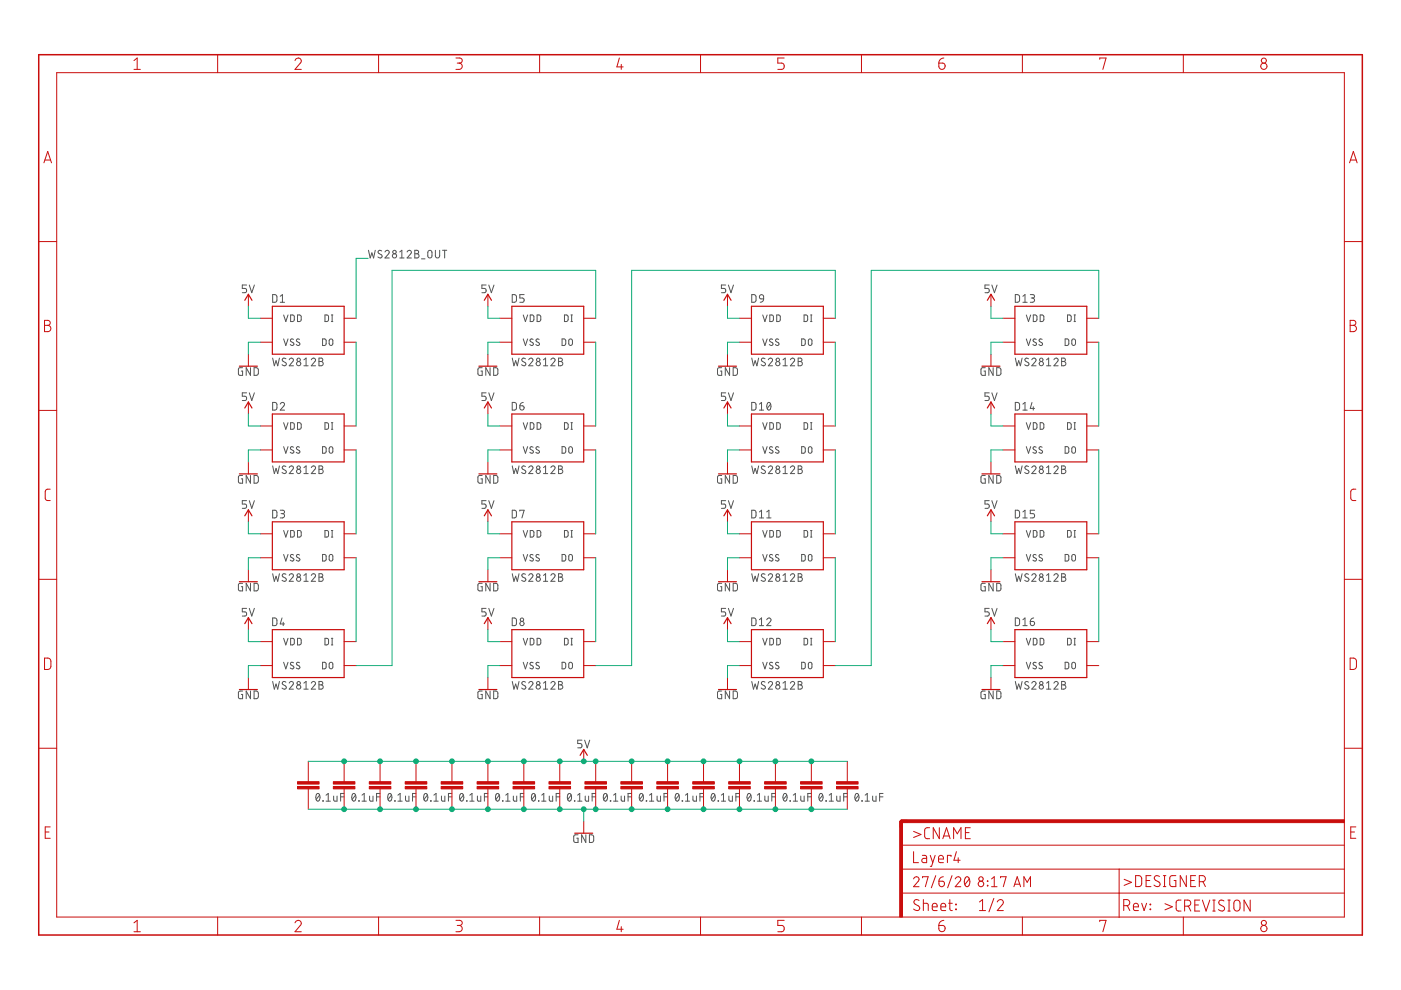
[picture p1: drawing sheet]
<svg xmlns="http://www.w3.org/2000/svg" width="297mm" height="210mm" viewBox="0 0 297 210" stroke-linecap="round" stroke-linejoin="round" font-family="sans-serif">
<g fill="none" stroke="#535353" stroke-width=".21">
<path d="M78.1 53.1l.4 1.6 .3-1.1 .4 1.1 .4-1.6M80.9 53.2a.41 .41 0 0 0-.6-.1 .41 .41 0 0 0-.1 .6l.6 .3a.38 .38 0 0 1 .2 .5 .38 .38 0 0 1-.5 .2l-.4-.2M81.6 53.4a.45 .45 0 0 1 .7-.3 .45 .45 0 0 1 .1 .7l-.8 .9h.9M84.8 54.7h.9M84.8 53.4l.4-.3v1.6M86.3 53.4a.45 .45 0 0 1 .7-.3 .45 .45 0 0 1 .1 .7l-.8 .9h.9M87.9 53.1h.5a.37 .37 0 0 1 .4 .3 .37 .37 0 0 1-.4 .4 .44 .44 0 0 1 .5 .5 .44 .44 0 0 1-.5 .4h-.5zM87.9 53.8h.5M89.4 54.9h.7M90.8 53.2l.3-.1 .4 .1 .1 1.1a.44 .44 0 0 1-.5 .4 .44 .44 0 0 1-.4-.4zM92.3 53.1v1.2a.46 .46 0 0 0 .5 .4 .46 .46 0 0 0 .4-.4v-1.2M93.8 53.1h.9"/>
<path d="M94.3 53.1v1.6M51.4 78h-.6l-.2 .2-.1 1 .3 .4h.6v-.9h-.2M52.3 60.4h-.9v.8h.5a.47 .47 0 0 1 .4 .4 .47 .47 0 0 1-.4 .5h-.5M52.9 60.4l.5 1.7 .5-1.7M53.1 78v1.6l-.9-1.6v1.6M53.9 78h.6l.2 .2 .1 .9-.3 .4-.6 .1zM57.8 62.5h.6l.3 .2v.9l-.3 .5h-.6zM57.8 75.9l.4 1.7 .3-1.1 .4 1.1 .3-1.7M59.4 64.1h.9M59.4 62.8l.5-.3v1.6M60.1 66.8l.5 1.4 .5-1.4M60.1 71.9l.5 1.4 .5-1.4"/>
<path d="M60.6 76.1l-.5-.2-.3 .4 .1 .2 .6 .4a.38 .38 0 0 1 .2 .5 .38 .38 0 0 1-.6 .1l-.3-.2M61.3 76.3a.44 .44 0 0 1 .6-.3 .44 .44 0 0 1 .2 .6l-.8 1h.9M61.6 66.8h.6l.2 .2v.9l-.2 .2-.6 .1zM62.2 72a.35 .35 0 0 0-.5-.1 .35 .35 0 0 0 0 .5l.4 .3a.38 .38 0 0 1 0 .6 .38 .38 0 0 1-.6-.3M63.1 66.8h.5l.2 .2v.9l-.2 .2-.5 .1zM63.5 72l-.5-.1-.2 .3 .6 .5a.39 .39 0 0 1 0 .6 .39 .39 0 0 1-.6-.3M64.4 77.6h.9M64.4 76.3l.5-.4v1.7M66 76.3a.44 .44 0 0 1 .6-.3 .44 .44 0 0 1 .2 .6l-.8 1h.9M67.6 75.9h.5a.36 .36 0 0 1 .4 .4 .36 .36 0 0 1-.4 .3 .46 .46 0 0 1 .4 .5 .46 .46 0 0 1-.4 .5h-.5zM67.6 76.6h.5M68.4 71.9h.5l.2 .2v.9l-.2 .2-.5 .1z"/>
<path d="M68.9 66.8h.5l.2 .2v.9l-.2 .2-.5 .1zM69.9 72h.6l.1 .9a.39 .39 0 0 1-.4 .4 .39 .39 0 0 1-.4-.4zM70.3 66.8h.3M70.3 68.2h.3M70.4 66.8v1.4M102.2 78h-.6l-.3 .2v1l.3 .4h.6v-.9h-.2M103.1 60.4h-.9v.8h.5a.47 .47 0 0 1 .4 .4 .47 .47 0 0 1-.4 .5h-.5M103.6 60.4l.6 1.7 .5-1.7M103.9 78v1.6l-.9-1.6v1.6M104.7 78h.6l.2 .2v1.1l-.2 .2-.6 .1zM108.6 62.5h.6l.3 .2v1.1l-.3 .3h-.6zM108.6 75.9l.4 1.7 .3-1.1 .4 1.1 .3-1.7"/>
<path d="M110.9 66.8l.5 1.4 .5-1.4M110.9 71.9l.5 1.4 .5-1.4M111.1 62.5h-.9v.7h.6a.47 .47 0 0 1 .3 .4 .47 .47 0 0 1-.3 .5h-.6M111.4 76.1l-.2-.1a.38 .38 0 0 0-.5 .1 .38 .38 0 0 0 .1 .5l.5 .3a.44 .44 0 0 1-.1 .7 .44 .44 0 0 1-.6-.3M112.1 76.3a.44 .44 0 0 1 .6-.3 .44 .44 0 0 1 .2 .6l-.8 1h.9M112.4 66.8h.5l.3 .2v.8l-.3 .3-.5 .1zM113 72l-.4-.1-.2 .3v.2l.5 .3a.35 .35 0 0 1 .1 .5 .35 .35 0 0 1-.5 0l-.2-.2M113.9 66.8h.5l.2 .2 .1 .8-.3 .3-.5 .1zM114.3 72a.35 .35 0 0 0-.5-.1 .35 .35 0 0 0 0 .5l.4 .3a.35 .35 0 0 1 .1 .5 .35 .35 0 0 1-.6 0l-.1-.2M115.2 77.6h.9M115.2 76.3l.5-.4v1.7M116.8 76.3a.44 .44 0 0 1 .6-.3 .44 .44 0 0 1 .2 .6l-.8 1h.9"/>
<path d="M118.4 75.9h.5a.36 .36 0 0 1 .3 .4 .36 .36 0 0 1-.3 .3 .46 .46 0 0 1 .4 .5 .46 .46 0 0 1-.4 .5h-.5zM118.4 76.6h.5M119.2 71.9h.5l.2 .2 .1 .8-.3 .3-.5 .1zM119.7 66.8h.5l.2 .2 .1 .8-.3 .3-.5 .1zM120.7 72h.5l.2 .9a.39 .39 0 0 1-.4 .4 .39 .39 0 0 1-.4-.4zM121.1 66.8h.3M121.1 68.2h.3M121.2 66.8v1.4M153 78h-.7l-.2 .2v1l.2 .4h.7v-.9h-.2M153.9 60.4h-.9v.8h.5a.47 .47 0 0 1 .4 .4 .47 .47 0 0 1-.4 .5h-.5M154.4 60.4l.6 1.7 .5-1.7M154.7 78v1.6l-.9-1.6v1.6"/>
<path d="M155.4 78h.7l.2 .2 .1 .9-.3 .4-.7 .1zM159.4 62.5h.6l.3 .2v.9l-.3 .5h-.6zM159.4 75.9l.3 1.7 .4-1.1 .4 1.1 .3-1.7M161.1 62.6l.4-.1 .3 .1 .1 .8-.8-.1-.1-.4zM161.7 66.8l.5 1.4 .4-1.4M161.7 71.9l.5 1.4 .4-1.4M161.9 63.4l-.3 .6-.4 .1M162.2 76.1l-.2-.1a.38 .38 0 0 0-.5 .1 .38 .38 0 0 0 .1 .5l.5 .3a.4 .4 0 0 1 .1 .6 .4 .4 0 0 1-.7-.1l-.1-.1M162.9 76.3a.44 .44 0 0 1 .6-.3 .44 .44 0 0 1 .2 .6l-.8 1h.9M163.2 66.8h.5l.3 .2v.9l-.3 .2-.5 .1zM163.8 72a.35 .35 0 0 0-.5-.1 .35 .35 0 0 0 0 .5l.4 .3a.39 .39 0 0 1 0 .6 .39 .39 0 0 1-.6-.3M164.7 66.8h.5l.2 .2v.9l-.2 .2-.5 .1z"/>
<path d="M165.1 72l-.5-.1-.2 .3 .6 .5a.35 .35 0 0 1 .1 .5 .35 .35 0 0 1-.6 0l-.1-.2M166 77.6h.9M166 76.3l.5-.4v1.7M167.6 76.3a.44 .44 0 0 1 .6-.3 .44 .44 0 0 1 .1 .6l-.7 1h.9M169.2 75.9h.5a.36 .36 0 0 1 .3 .4 .36 .36 0 0 1-.3 .3 .46 .46 0 0 1 .4 .5 .46 .46 0 0 1-.4 .5h-.5zM169.2 76.6h.5M170 71.9h.5l.2 .2v.9l-.2 .2-.5 .1zM170.5 66.8h.5l.2 .2v.9l-.2 .2-.5 .1zM171.5 72h.5l.1 .9a.38 .38 0 0 1-.3 .4 .38 .38 0 0 1-.4-.4zM171.9 66.8h.2M171.9 68.2h.2M172 66.8v1.4"/>
<path d="M208.9 78h-.7l-.2 .2v1l.2 .4h.7v-.9h-.3M209.7 60.4h-.9v.8h.6a.47 .47 0 0 1 .3 .4 .47 .47 0 0 1-.3 .5h-.6M210.3 60.4l.5 1.7 .6-1.7M210.6 78v1.6l-.9-1.6v1.6M211.3 78h.6l.3 .2v1.1l-.3 .2-.6 .1zM215.3 62.5h.6l.2 .2 .1 .9-.3 .5h-.6zM215.3 75.9l.3 1.7 .4-1.1 .3 1.1 .4-1.7M216.9 64.1h.9M216.9 62.8l.4-.3v1.6M217.6 66.8l.5 1.4 .4-1.4M217.6 71.9l.5 1.4 .4-1.4M218.1 76.1l-.6-.2-.2 .4 .1 .2 .6 .4a.41 .41 0 0 1 0 .6 .41 .41 0 0 1-.6-.1l-.1-.1"/>
<path d="M218.4 62.5h.6a.36 .36 0 0 1 .4 .3 .36 .36 0 0 1-.4 .4h-.4M218.8 76.3a.45 .45 0 0 1 .6-.3 .45 .45 0 0 1 .1 .6l-.7 1h.9M218.9 63.2a.46 .46 0 0 1 .5 .4 .46 .46 0 0 1-.5 .5h-.5M219.1 66.8h.5l.2 .2 .1 .8-.3 .3-.5 .1zM219.7 72l-.5-.1-.2 .3 .1 .2 .5 .3a.35 .35 0 0 1 0 .5 .35 .35 0 0 1-.5 0l-.1-.2M220.5 66.8h.6l.2 .2v.8l-.2 .3-.6 .1zM221 72a.35 .35 0 0 0-.6-.1 .35 .35 0 0 0 .1 .5l.4 .3a.38 .38 0 0 1-.1 .6 .38 .38 0 0 1-.5-.3M221.9 77.6h.9M221.9 76.3l.4-.4v1.7M223.5 76.3a.44 .44 0 0 1 .6-.3 .44 .44 0 0 1 .1 .6l-.7 1h.8M225.1 75.9h.4a.36 .36 0 0 1 .4 .4 .36 .36 0 0 1-.4 .3 .46 .46 0 0 1 .5 .5 .46 .46 0 0 1-.5 .5h-.4zM225.1 76.6h.4"/>
<path d="M225.8 71.9h.6l.2 .2v.9l-.2 .2-.6 .1zM226.3 66.8h.6l.2 .2v.8l-.2 .3-.6 .1zM227.4 72h.5l.1 .9a.39 .39 0 0 1-.4 .4 .39 .39 0 0 1-.4-.4zM227.7 66.8h.3M227.7 68.2h.3M227.9 66.8v1.4M52.3 83.3h-.9v.7h.5a.46 .46 0 0 1 .4 .5 .46 .46 0 0 1-.4 .4h-.5M52.9 83.3l.5 1.6 .5-1.6M57.8 85.3l.6 .1 .3 .2v.9l-.3 .4-.6 .1zM57.8 98.8l.4 1.6 .3-1.1 .4 1.1 .3-1.6M59.4 85.7a.45 .45 0 0 1 .6-.4 .45 .45 0 0 1 .2 .7l-.8 1h.9M60.1 89.6l.5 1.4 .5-1.4"/>
<path d="M60.1 94.7l.5 1.4 .5-1.4M60.6 98.9l-.5-.1-.3 .3 .1 .3 .8 .5a.47 .47 0 0 1-.4 .5 .47 .47 0 0 1-.5-.2M61.3 99.1a.44 .44 0 0 1 .6-.3 .44 .44 0 0 1 .2 .7l-.8 .9h.9M61.6 89.6l.6 .1 .2 .2v.9l-.2 .2h-.6zM62.2 94.8a.35 .35 0 0 0-.5 0 .35 .35 0 0 0 0 .5l.4 .2a.38 .38 0 0 1 0 .6 .38 .38 0 0 1-.6-.2M63.1 89.6l.5 .1 .2 .2v.9l-.2 .2h-.5zM63.5 94.8l-.5-.1-.2 .3 .6 .5a.35 .35 0 0 1 .1 .6 .35 .35 0 0 1-.6-.1l-.1-.1M64.4 99.1l.5-.3v1.6M66 99.1a.44 .44 0 0 1 .6-.3 .44 .44 0 0 1 .2 .7l-.8 .9h.9M67.6 98.8h.5a.36 .36 0 0 1 .4 .3 .36 .36 0 0 1-.4 .4 .46 .46 0 0 1 .4 .5 .46 .46 0 0 1-.4 .4h-.5zM67.6 99.5h.5M68.4 94.7h.5l.2 .3v.9l-.2 .2h-.5z"/>
<path d="M68.9 89.6l.5 .1 .2 .2v.9l-.2 .2h-.5zM69.9 94.8l.3-.1 .3 .1 .1 .9a.39 .39 0 0 1-.4 .4 .39 .39 0 0 1-.4-.4zM70.3 89.6h.3M70.3 91h.3M70.4 89.6v1.4M103.1 83.3h-.9v.7h.5a.46 .46 0 0 1 .4 .5 .46 .46 0 0 1-.4 .4h-.5M103.6 83.3l.6 1.6 .5-1.6M108.6 85.3l.6 .1 .3 .2v1.1l-.3 .2-.6 .1zM108.6 98.8l.4 1.6 .3-1.1 .4 1.1 .3-1.6M110.2 86h.6a.45 .45 0 0 1 .3 .6 .45 .45 0 0 1-.5 .3 .45 .45 0 0 1-.4-.4zM110.9 85.3l-.5 .3-.2 .4M110.9 89.6l.5 1.4 .5-1.4"/>
<path d="M110.9 94.7l.5 1.4 .5-1.4M111.4 98.9l-.2-.1a.38 .38 0 0 0-.5 .1 .38 .38 0 0 0 .1 .6l.5 .2a.41 .41 0 0 1 .1 .7 .41 .41 0 0 1-.7-.1l-.1-.1M112.1 99.1a.44 .44 0 0 1 .6-.3 .44 .44 0 0 1 .2 .7l-.8 .9h.9M112.4 89.6l.5 .1 .3 .2v.7l-.3 .4h-.5zM113 94.8l-.4-.1-.2 .3 .1 .3 .4 .2a.35 .35 0 0 1 .1 .6 .35 .35 0 0 1-.5-.1l-.2-.1M113.9 89.6l.5 .1 .2 .2 .1 .7-.3 .4h-.5zM114.3 94.8a.35 .35 0 0 0-.5 0 .35 .35 0 0 0 0 .5l.4 .2a.32 .32 0 0 1 .1 .5 .32 .32 0 0 1-.4 .1l-.3-.2M115.2 99.1l.5-.3v1.6M116.8 99.1a.44 .44 0 0 1 .6-.3 .44 .44 0 0 1 .2 .7l-.8 .9h.9M118.4 98.8h.5a.36 .36 0 0 1 .3 .3 .36 .36 0 0 1-.3 .4 .46 .46 0 0 1 .4 .5 .46 .46 0 0 1-.4 .4h-.5zM118.4 99.5h.5M119.2 94.7h.5l.2 .3 .1 .7-.3 .4h-.5z"/>
<path d="M119.7 89.6l.5 .1 .2 .2 .1 .7-.3 .4h-.5zM120.7 94.8l.3-.1 .2 .1 .2 .9a.39 .39 0 0 1-.4 .4 .39 .39 0 0 1-.4-.4zM121.1 89.6h.3M121.1 91h.3M121.2 89.6v1.4M153.9 83.3h-.9v.7h.5a.46 .46 0 0 1 .4 .5 .46 .46 0 0 1-.4 .4h-.5M154.4 83.3l.6 1.6 .5-1.6M159.4 85.3l.6 .1 .3 .2v.9l-.3 .4-.6 .1zM159.4 98.8l.3 1.6 .4-1.1 .4 1.1 .3-1.6M161 87h.9M161 85.7l.5-.4v1.7M161.7 89.6l.5 1.4 .4-1.4"/>
<path d="M161.7 94.7l.5 1.4 .4-1.4M162.2 98.9l-.2-.1a.38 .38 0 0 0-.5 .1 .38 .38 0 0 0 .1 .6l.5 .2a.4 .4 0 0 1 .1 .7 .4 .4 0 0 1-.7-.1l-.1-.1M162.8 85.4l.2-.1a.97 .97 0 0 1 0 1.7 1.02 1.02 0 0 1-.2-1.6zM162.9 99.1a.44 .44 0 0 1 .6-.3 .44 .44 0 0 1 .2 .7l-.8 .9h.9M163.2 89.6l.5 .1 .3 .2v.9l-.3 .2h-.5zM163.4 85.7l-.7 .9M163.8 94.8a.35 .35 0 0 0-.5 0 .35 .35 0 0 0 0 .5l.4 .2a.35 .35 0 0 1 .1 .6 .35 .35 0 0 1-.5-.1l-.2-.1M164.7 89.6l.5 .1 .2 .2v.9l-.2 .2h-.5zM165.1 94.8l-.5-.1-.2 .3 .6 .5a.35 .35 0 0 1 .1 .6 .35 .35 0 0 1-.6-.1l-.1-.1M166 99.1l.5-.3v1.6M167.6 99.1a.44 .44 0 0 1 .6-.3 .44 .44 0 0 1 .1 .7l-.7 .9h.9M169.2 98.8h.5a.36 .36 0 0 1 .3 .3 .36 .36 0 0 1-.3 .4 .46 .46 0 0 1 .4 .5 .46 .46 0 0 1-.4 .4h-.5z"/>
<path d="M169.2 99.5h.5M170 94.7h.5l.2 .3v.9l-.2 .2h-.5zM170.5 89.6l.5 .1 .2 .2v.9l-.2 .2h-.5zM171.5 94.8l.3-.1 .2 .1 .1 .9a.38 .38 0 0 1-.3 .4 .38 .38 0 0 1-.4-.4zM171.9 89.6h.2M171.9 91h.2M172 89.6v1.4M209.7 83.3h-.9v.7h.6a.46 .46 0 0 1 .4 .5 .46 .46 0 0 1-.4 .4h-.6M210.3 83.3l.5 1.6 .6-1.6M215.3 85.3l.6 .1 .2 .2 .1 .9-.3 .4-.6 .1zM215.3 98.8l.3 1.6 .4-1.1 .3 1.1 .4-1.6M216.9 87h.9"/>
<path d="M216.9 85.7l.4-.4v1.7M217.6 89.6l.5 1.4 .4-1.4M217.6 94.7l.5 1.4 .4-1.4M218.1 98.9l-.6-.1-.2 .3 .1 .3 .6 .3a.41 .41 0 0 1 0 .7 .41 .41 0 0 1-.6-.1l-.1-.1M218.8 99.1a.45 .45 0 0 1 .6-.3 .45 .45 0 0 1 .1 .7l-.7 .9h.9M218.8 85.3l-.4 1.3h1M219.1 89.6l.5 .1 .2 .2 .1 .7-.3 .4h-.5zM219.1 86.2v.8M219.7 94.8l-.5-.1-.2 .3 .2 .3 .4 .2a.35 .35 0 0 1 0 .6 .35 .35 0 0 1-.5-.1l-.1-.1M220.5 89.6l.6 .1 .2 .2v.7l-.2 .4h-.6zM221 94.8a.35 .35 0 0 0-.6 0 .35 .35 0 0 0 .1 .5l.4 .2a.32 .32 0 0 1 .1 .5 .32 .32 0 0 1-.4 .1l-.3-.2M221.9 99.1l.4-.3v1.6"/>
<path d="M223.5 99.1a.44 .44 0 0 1 .6-.3 .44 .44 0 0 1 .1 .7l-.7 .9h.8M225.1 98.8h.4a.36 .36 0 0 1 .4 .3 .36 .36 0 0 1-.4 .4 .46 .46 0 0 1 .5 .5 .46 .46 0 0 1-.5 .4h-.4zM225.1 99.5h.4M225.8 94.7h.6l.2 .3v.9l-.2 .2h-.6zM226.3 89.6l.6 .1 .2 .2v.7l-.2 .4h-.6zM227.4 94.8l.2-.1 .3 .1 .1 .9a.39 .39 0 0 1-.4 .4 .39 .39 0 0 1-.4-.4zM227.7 89.6h.3M227.7 91h.3M227.9 89.6v1.4M51.4 100.8h-.6l-.2 .2-.1 1.1 .3 .3h.6v-.9h-.2M52.3 106.2h-.9v.7h.5a.46 .46 0 0 1 .4 .4 .46 .46 0 0 1-.4 .5h-.5M52.9 106.2l.5 1.6 .5-1.6"/>
<path d="M53.1 100.8v1.6l-.9-1.6v1.6M53.9 100.8h.6l.2 .3 .1 .9-.3 .4h-.6zM57.8 108.2h.6l.3 .3v.8l-.3 .5h-.6zM59.4 108.2h.6a.36 .36 0 0 1 .3 .3 .36 .36 0 0 1-.3 .4h-.4M59.9 108.9a.46 .46 0 0 1 .4 .5 .46 .46 0 0 1-.4 .4h-.5M60.1 112.5l.5 1.4 .5-1.4M60.1 117.6l.5 1.4 .5-1.4M61.6 112.5h.6l.2 .2v.9l-.2 .3h-.6zM62.2 117.7a.35 .35 0 0 0-.5-.1 .35 .35 0 0 0 0 .6l.4 .2a.38 .38 0 0 1 0 .6 .38 .38 0 0 1-.6-.2M63.1 112.5h.5l.2 .2v.9l-.2 .3h-.5zM63.5 117.7l-.5-.1-.2 .3 .6 .5a.35 .35 0 0 1 .1 .5 .35 .35 0 0 1-.6 0l-.1-.1M64.4 100.4h.9"/>
<path d="M68.4 117.6h.5l.2 .2v.9l-.2 .2-.5 .1zM68.9 112.5h.5l.2 .2v.9l-.2 .3h-.5zM69.9 117.7h.6l.1 .9a.39 .39 0 0 1-.4 .4 .39 .39 0 0 1-.4-.4zM70.3 112.5h.3M70.3 113.9h.3M70.4 112.5v1.4M102.2 100.8h-.6l-.3 .2 .1 1.3 .8 .1v-.9h-.2M103.1 106.2h-.9v.7h.5a.46 .46 0 0 1 .4 .4 .46 .46 0 0 1-.4 .5h-.5M103.6 106.2l.6 1.6 .5-1.6M103.9 100.8v1.6l-.9-1.6v1.6M104.7 100.8h.6l.2 .3v1.1l-.2 .2h-.6zM108.6 108.2h.6l.3 .3v1l-.3 .3h-.6z"/>
<path d="M110.2 108.4v-.2h.9l-.4 1.6M110.9 112.5l.5 1.4 .5-1.4M110.9 117.6l.5 1.4 .5-1.4M112.4 112.5h.5l.3 .2v.8l-.3 .4h-.5zM113 117.7l-.1-.1a.33 .33 0 0 0-.5 .1 .33 .33 0 0 0 .1 .5l.4 .2a.35 .35 0 0 1 .1 .5 .35 .35 0 0 1-.5 0l-.2-.1M113.9 112.5h.5l.2 .2 .1 .8-.3 .4h-.5zM114.3 117.7a.35 .35 0 0 0-.5-.1 .35 .35 0 0 0 0 .6l.4 .2a.32 .32 0 0 1 .1 .4 .32 .32 0 0 1-.4 .1l-.3-.1M115.2 100.4h.9M119.2 117.6h.5l.2 .2 .1 .8-.3 .3-.5 .1zM119.7 112.5h.5l.2 .2 .1 .8-.3 .4h-.5zM120.7 117.7h.5l.2 .9a.39 .39 0 0 1-.4 .4 .39 .39 0 0 1-.4-.4zM121.1 112.5h.3"/>
<path d="M121.1 113.9h.3M121.2 112.5v1.4M153 100.8h-.7l-.2 .2v1.1l.2 .3h.7v-.9h-.2M153.9 106.2h-.9v.7h.5a.46 .46 0 0 1 .4 .4 .46 .46 0 0 1-.4 .5h-.5M154.4 106.2l.6 1.6 .5-1.6M154.7 100.8v1.6l-.9-1.6v1.6M155.4 100.8h.7l.2 .3 .1 .9-.3 .4h-.7zM159.4 108.2h.6l.3 .3v.8l-.3 .5h-.6zM161 109.8h.9M161 108.5l.5-.3v1.6M161.7 112.5l.5 1.4 .4-1.4M161.7 117.6l.5 1.4 .4-1.4"/>
<path d="M162.6 109.8h.9M162.6 108.5l.4-.3v1.6M163.2 112.5h.5l.3 .2v.9l-.3 .3h-.5zM163.8 117.7l-.2-.1a.33 .33 0 0 0-.4 .1 .33 .33 0 0 0 .1 .5l.4 .2a.35 .35 0 0 1 .1 .5 .35 .35 0 0 1-.5 0l-.2-.1M164.7 112.5h.5l.2 .2v.9l-.2 .3h-.5zM165.1 117.7l-.2-.1a.33 .33 0 0 0-.4 .1 .33 .33 0 0 0 .1 .5l.4 .2a.35 .35 0 0 1 .1 .5 .35 .35 0 0 1-.6 0l-.1-.1M166 100.4h.9M170 117.6h.5l.2 .2v.9l-.2 .2-.5 .1zM170.5 112.5h.5l.2 .2v.9l-.2 .3h-.5zM171.5 117.7h.5l.1 .9a.38 .38 0 0 1-.3 .4 .38 .38 0 0 1-.4-.4zM171.9 112.5h.2M171.9 113.9h.2"/>
<path d="M172 112.5v1.4M208.9 100.8h-.7l-.2 .2 .1 1.3 .8 .1v-.9h-.3M209.7 106.2h-.9v.7h.6a.46 .46 0 0 1 .4 .4 .46 .46 0 0 1-.4 .5h-.6M210.3 106.2l.5 1.6 .6-1.6M210.6 100.8v1.6l-.9-1.6v1.6M211.3 100.8h.6l.3 .3v1.1l-.3 .2h-.6zM215.3 108.2h.6l.2 .3 .1 .8-.3 .5h-.6zM216.9 109.8h.9M216.9 108.5l.4-.3v1.6M217.6 112.5l.5 1.4 .4-1.4M217.6 117.6l.5 1.4 .4-1.4M219.1 112.5h.5l.2 .2 .1 .8-.3 .4h-.5z"/>
<path d="M219.4 108.2h-1v.7h.6a.46 .46 0 0 1 .4 .5 .46 .46 0 0 1-.4 .4h-.6M219.7 117.7l-.2-.1a.33 .33 0 0 0-.4 .1 .33 .33 0 0 0 .1 .5l.4 .2a.35 .35 0 0 1 0 .5 .35 .35 0 0 1-.5 0l-.1-.1M220.5 112.5h.6l.2 .2v.8l-.2 .4h-.6zM221 117.7a.35 .35 0 0 0-.6-.1 .35 .35 0 0 0 .1 .6l.4 .2a.32 .32 0 0 1 .1 .4 .32 .32 0 0 1-.4 .1l-.3-.1M221.9 100.4h.9M225.8 117.6h.6l.2 .2v.9l-.2 .2-.6 .1zM226.3 112.5h.6l.2 .2v.8l-.2 .4h-.6zM227.4 117.7h.5l.1 .9a.39 .39 0 0 1-.4 .4 .39 .39 0 0 1-.4-.4zM227.7 112.5h.3M227.7 113.9h.3M227.9 112.5v1.4M51.4 123.7h-.6l-.2 .2-.1 1 .3 .4h.6v-.9h-.2"/>
<path d="M52.3 129h-.9v.7h.5a.45 .45 0 0 1 .4 .5 .45 .45 0 0 1-.4 .4h-.5M52.9 129l.5 1.6 .5-1.6M53.1 123.7v1.6l-.9-1.6v1.6M53.9 123.7h.6l.2 .3 .1 .8-.3 .5h-.6zM57.8 131l.6 .1 .3 .2v.9l-.3 .4-.6 .1zM57.8 121.6l.4 1.7 .3-1.1 .4 1.1 .3-1.7M59.8 131l-.4 1.3h.9M60 131.9v.8M60.1 135.3l.5 1.4 .5-1.4M60.6 121.8l-.5-.1-.3 .3 .1 .2 .6 .4a.38 .38 0 0 1 .2 .5 .38 .38 0 0 1-.6 .1l-.3-.2M61.3 122a.44 .44 0 0 1 .6-.3 .44 .44 0 0 1 .2 .7l-.8 .9h.9M61.6 135.3l.6 .1 .2 .2v.9l-.2 .2h-.6z"/>
<path d="M63.1 135.3l.5 .1 .2 .2v.9l-.2 .2h-.5zM64.4 122l.5-.4v1.7M64.4 123.3h.9M66 122a.44 .44 0 0 1 .6-.3 .44 .44 0 0 1 .2 .7l-.8 .9h.9M67.6 121.6h.5a.36 .36 0 0 1 .4 .4 .36 .36 0 0 1-.4 .4 .44 .44 0 0 1 .4 .4 .44 .44 0 0 1-.4 .5h-.5zM67.6 122.4h.5M68.9 135.3l.5 .1 .2 .2v.9l-.2 .2h-.5zM70.3 135.3h.3M70.3 136.7h.3M70.4 135.3v1.4M102.2 123.7h-.6l-.3 .2v1.2l.3 .2h.6v-.9h-.2M103.1 129h-.9v.7h.5a.45 .45 0 0 1 .4 .5 .45 .45 0 0 1-.4 .4h-.5"/>
<path d="M103.6 129l.6 1.6 .5-1.6M103.9 123.7v1.6l-.9-1.6v1.6M104.7 123.7h.6l.2 .3v1l-.2 .3h-.6zM108.6 131l.6 .1 .3 .2v1.1l-.3 .2-.6 .1zM108.6 121.6l.4 1.7 .3-1.1 .4 1.1 .3-1.7M110.9 135.3l.5 1.4 .5-1.4M111.4 121.8a.41 .41 0 0 0-.6-.1 .41 .41 0 0 0 0 .6l.5 .3a.44 .44 0 0 1 0 .7 .44 .44 0 0 1-.7-.3M112.1 122a.44 .44 0 0 1 .6-.3 .44 .44 0 0 1 .2 .7l-.8 .9h.9M112.4 135.3l.5 .1 .3 .2v.7l-.3 .4h-.5zM113.9 135.3l.5 .1 .2 .2 .1 .7-.3 .4h-.5zM115.2 123.3h.9M115.2 122l.5-.4v1.7"/>
<path d="M116.8 122a.44 .44 0 0 1 .6-.3 .44 .44 0 0 1 .2 .7l-.8 .9h.9M118.4 121.6h.5a.36 .36 0 0 1 .3 .4 .36 .36 0 0 1-.3 .4 .44 .44 0 0 1 .4 .4 .44 .44 0 0 1-.4 .5h-.5zM118.4 122.4h.5M119.7 135.3l.5 .1 .2 .2 .1 .7-.3 .4h-.5zM121.1 135.3h.3M121.1 136.7h.3M121.2 135.3v1.4M153 123.7h-.7l-.2 .2v1l.2 .4h.7v-.9h-.2M153.9 129h-.9v.7h.5a.45 .45 0 0 1 .4 .5 .45 .45 0 0 1-.4 .4h-.5M154.4 129l.6 1.6 .5-1.6M154.7 123.7v1.6l-.9-1.6v1.6M155.4 123.7h.7l.2 .3 .1 .8-.3 .5h-.7z"/>
<path d="M159.4 131l.6 .1 .3 .2v.9l-.3 .4-.6 .1zM159.4 121.6l.3 1.7 .4-1.1 .4 1.1 .3-1.7M161 132.7h.9M161 131.4l.5-.4v1.7M161.7 135.3l.5 1.4 .4-1.4M162.2 121.8a.42 .42 0 0 0-.6-.1 .42 .42 0 0 0-.1 .5l.6 .4a.4 .4 0 0 1 .1 .6 .4 .4 0 0 1-.7-.1l-.1-.1M162.6 131.4a.45 .45 0 0 1 .6-.3 .45 .45 0 0 1 .1 .7l-.7 .9h.9M162.9 122a.44 .44 0 0 1 .6-.3 .44 .44 0 0 1 .2 .7l-.8 .9h.9M163.2 135.3l.5 .1 .3 .2v.9l-.3 .2h-.5zM164.7 135.3l.5 .1 .2 .2v.9l-.2 .2h-.5zM166 123.3h.9M166 122l.5-.4v1.7"/>
<path d="M167.6 122a.44 .44 0 0 1 .6-.3 .44 .44 0 0 1 .1 .7l-.7 .9h.9M169.2 121.6h.5a.36 .36 0 0 1 .3 .4 .36 .36 0 0 1-.3 .4 .44 .44 0 0 1 .4 .4 .44 .44 0 0 1-.4 .5h-.5zM169.2 122.4h.5M170.5 135.3l.5 .1 .2 .2v.9l-.2 .2h-.5zM171.9 135.3h.2M171.9 136.7h.2M172 135.3v1.4M208.9 123.7h-.7l-.2 .2v1l.2 .4h.7v-.9h-.3M209.7 129h-.9v.7h.6a.45 .45 0 0 1 .3 .5 .45 .45 0 0 1-.3 .4h-.6M210.3 129l.5 1.6 .6-1.6M210.6 123.7v1.6l-.9-1.6v1.6M211.3 123.7h.6l.3 .3v1l-.3 .3h-.6z"/>
<path d="M215.3 131l.6 .1 .2 .2 .1 .9-.3 .4-.6 .1zM215.3 121.6l.3 1.7 .4-1.1 .3 1.1 .4-1.7M216.9 132.7h.9M216.9 131.4l.4-.4v1.7M217.6 135.3l.5 1.4 .4-1.4M218.1 121.8a.41 .41 0 0 0-.6-.1 .41 .41 0 0 0-.1 .5l.6 .4a.41 .41 0 0 1 0 .6 .41 .41 0 0 1-.6-.1l-.1-.1M218.4 131.8h.6a.45 .45 0 0 1 .3 .5 .45 .45 0 0 1-.4 .4 .45 .45 0 0 1-.5-.5zM218.8 122a.45 .45 0 0 1 .6-.3 .45 .45 0 0 1 .1 .7l-.7 .9h.9M219.1 135.3l.5 .1 .2 .2 .1 .7-.3 .4h-.5zM219.2 131l-.5 .2-.3 .6M220.5 135.3l.6 .1 .2 .2v.7l-.2 .4h-.6zM221.9 123.3h.9"/>
<path d="M221.9 122l.4-.4v1.7M223.5 122a.44 .44 0 0 1 .6-.3 .44 .44 0 0 1 .1 .7l-.7 .9h.8M225.1 121.6h.4a.36 .36 0 0 1 .4 .4 .36 .36 0 0 1-.4 .4 .44 .44 0 0 1 .5 .4 .44 .44 0 0 1-.5 .5h-.4zM225.1 122.4h.4M226.3 135.3l.6 .1 .2 .2v.7l-.2 .4h-.6zM227.7 135.3h.3M227.7 136.7h.3M227.9 135.3v1.4M51.4 146.5h-.5l-.3 .2-.1 1.1 .3 .3h.6v-.9h-.2M53.1 146.5v1.6l-.9-1.6v1.6M53.9 146.5l.6 .1 .2 .2 .1 .9-.3 .4h-.6zM57.8 144.5l.4 1.6 .3-1.1 .4 1.1 .3-1.6"/>
<path d="M60.1 140.4l.5 1.4 .5-1.4M60.6 144.6l-.4-.1-.4 .3 .1 .3 .6 .3a.38 .38 0 0 1 .2 .6 .38 .38 0 0 1-.6 .1l-.3-.2M61.3 144.8a.44 .44 0 0 1 .6-.3 .44 .44 0 0 1 .2 .7l-.8 .9h.9M62.2 140.5a.35 .35 0 0 0-.5 0 .35 .35 0 0 0 0 .5l.4 .2a.38 .38 0 0 1 0 .6 .38 .38 0 0 1-.6-.2M63.5 140.5l-.5-.1-.2 .3 .6 .5a.39 .39 0 0 1 0 .6 .39 .39 0 0 1-.6-.2M64.4 144.8l.5-.3v1.6M64.4 146.1h.9M66 144.8a.44 .44 0 0 1 .6-.3 .44 .44 0 0 1 .2 .7l-.8 .9h.9M67.6 144.5h.5a.36 .36 0 0 1 .4 .3 .36 .36 0 0 1-.4 .4 .46 .46 0 0 1 .4 .5 .46 .46 0 0 1-.4 .4h-.5zM67.6 145.2h.5M68.4 140.4h.5l.2 .3v.9l-.2 .2h-.5zM69.9 140.5h.6l.1 .9a.39 .39 0 0 1-.4 .4 .39 .39 0 0 1-.4-.4z"/>
<path d="M102.2 146.5h-.5l-.4 .2v1.2l.3 .2h.6v-.9h-.2M103.9 146.5v1.6l-.9-1.6v1.6M104.7 146.5l.6 .1 .2 .2v1.1l-.2 .2h-.6zM108.6 144.5l.4 1.6 .3-1.1 .4 1.1 .3-1.6M110.9 140.4l.5 1.4 .5-1.4M111.4 144.6l-.2-.1a.38 .38 0 0 0-.5 .1 .38 .38 0 0 0 .1 .6l.5 .2a.44 .44 0 0 1-.1 .7 .44 .44 0 0 1-.6-.2M112.1 144.8a.44 .44 0 0 1 .6-.3 .44 .44 0 0 1 .2 .7l-.8 .9h.9M113 140.5l-.4-.1-.2 .3v.2l.5 .3a.38 .38 0 0 1 0 .6 .38 .38 0 0 1-.6-.2M114.3 140.5a.35 .35 0 0 0-.5 0 .35 .35 0 0 0 0 .5l.4 .2a.38 .38 0 0 1 0 .6 .38 .38 0 0 1-.6-.2M115.2 146.1h.9M115.2 144.8l.5-.3v1.6M116.8 144.8a.44 .44 0 0 1 .6-.3 .44 .44 0 0 1 .2 .7l-.8 .9h.9"/>
<path d="M118.4 144.5h.5a.36 .36 0 0 1 .3 .3 .36 .36 0 0 1-.3 .4 .46 .46 0 0 1 .4 .5 .46 .46 0 0 1-.4 .4h-.5zM118.4 145.2h.5M119.2 140.4h.5l.2 .3 .1 .7-.3 .4h-.5zM120.7 140.5h.5l.2 .9a.39 .39 0 0 1-.4 .4 .39 .39 0 0 1-.4-.4zM123.4 156.9h-.9v.7h.5a.46 .46 0 0 1 .4 .5 .46 .46 0 0 1-.4 .5h-.5M124 156.9l.5 1.7 .5-1.7M153 146.5h-.5l-.4 .2v1.1l.2 .3h.7v-.9h-.2M154.7 146.5v1.6l-.9-1.6v1.6M155.4 146.5l.7 .1 .2 .2 .1 .9-.3 .4h-.7zM159.4 144.5l.3 1.6 .4-1.1 .4 1.1 .3-1.6M161.7 140.4l.5 1.4 .4-1.4M162.2 144.6l-.2-.1a.38 .38 0 0 0-.5 .1 .38 .38 0 0 0 .1 .6l.5 .2a.4 .4 0 0 1 .1 .7 .4 .4 0 0 1-.7-.1l-.1-.1"/>
<path d="M162.9 144.8a.44 .44 0 0 1 .6-.3 .44 .44 0 0 1 .2 .7l-.8 .9h.9M163.8 140.5a.35 .35 0 0 0-.5 0 .35 .35 0 0 0 0 .5l.4 .2a.39 .39 0 0 1 0 .6 .39 .39 0 0 1-.6-.2M165.1 140.5l-.5-.1-.2 .3 .6 .5a.38 .38 0 0 1 0 .6 .38 .38 0 0 1-.6-.2M166 146.1h.9M166 144.8l.5-.3v1.6M167.6 144.8a.44 .44 0 0 1 .6-.3 .44 .44 0 0 1 .1 .7l-.7 .9h.9M169.2 144.5h.5a.36 .36 0 0 1 .3 .3 .36 .36 0 0 1-.3 .4 .46 .46 0 0 1 .4 .5 .46 .46 0 0 1-.4 .4h-.5zM169.2 145.2h.5M170 140.4h.5l.2 .3v.9l-.2 .2h-.5zM171.5 140.5h.5l.1 .9a.38 .38 0 0 1-.3 .4 .38 .38 0 0 1-.4-.4zM208.9 146.5h-.6l-.3 .2v1.1l.2 .3h.7v-.9h-.3M210.6 146.5v1.6l-.9-1.6v1.6"/>
<path d="M211.3 146.5l.6 .1 .3 .2v1.1l-.3 .2h-.6zM215.3 144.5l.3 1.6 .4-1.1 .3 1.1 .4-1.6M217.6 140.4l.5 1.4 .4-1.4M218.1 144.6l-.4-.1-.4 .3 .1 .3 .6 .3a.41 .41 0 0 1 0 .7 .41 .41 0 0 1-.6-.1l-.1-.1M218.8 144.8a.45 .45 0 0 1 .6-.3 .45 .45 0 0 1 .1 .7l-.7 .9h.9M219.7 140.5l-.5-.1-.2 .3 .1 .2 .5 .3a.38 .38 0 0 1 0 .6 .38 .38 0 0 1-.6-.2M221 140.5a.35 .35 0 0 0-.6 0 .35 .35 0 0 0 .1 .5l.4 .2a.38 .38 0 0 1-.1 .6 .38 .38 0 0 1-.5-.2M221.9 146.1h.9M221.9 144.8l.4-.3v1.6M223.5 144.8a.44 .44 0 0 1 .6-.3 .44 .44 0 0 1 .1 .7l-.7 .9h.8M225.1 144.5h.4a.36 .36 0 0 1 .4 .3 .36 .36 0 0 1-.4 .4 .46 .46 0 0 1 .5 .5 .46 .46 0 0 1-.5 .4h-.4zM225.1 145.2h.4"/>
<path d="M225.8 140.4h.6l.2 .3v.9l-.2 .2h-.6zM227.4 140.5h.5l.1 .9a.39 .39 0 0 1-.4 .4 .39 .39 0 0 1-.4-.4zM67.2 168.3h.1a.8 .8 0 0 1 .6 .5 .8 .8 0 0 1-.2 .8l-.3 .3a1.04 1.04 0 0 1-.2-1.6zM67.8 168.6l-.8 .9M68.5 169.8v.1zM69.1 169.9h.9M69.1 168.6l.5-.4v1.7M70.7 168.8l.1 .9 .2 .2h.5v-1.1M72.2 169h.7M72.9 168.2h-.7v1.7M74.8 168.3h.1a.8 .8 0 0 1 .6 .5 .8 .8 0 0 1-.2 .8l-.3 .3a1.04 1.04 0 0 1-.2-1.6zM75.4 168.6l-.7 .9"/>
<path d="M76.1 169.8l.1 .1zM76.8 169.9h.9M76.8 168.6l.4-.4v1.7M78.4 168.8v.9l.2 .2h.5v-1.1M79.8 169h.8M80.6 168.2h-.8v1.7M82.4 168.3h.1a.8 .8 0 0 1 .7 .5 .8 .8 0 0 1-.2 .8l-.4 .3a1.04 1.04 0 0 1-.2-1.6zM83 168.6l-.7 .9M83.7 169.8l.1 .1zM84.4 169.9h.9M84.4 168.6l.4-.4v1.7M86 168.8v.9l.3 .2h.4v-1.1"/>
<path d="M87.5 169h.7M88.2 168.2h-.7v1.7M90 168.3h.1a.8 .8 0 0 1 .7 .5 .8 .8 0 0 1-.2 .8l-.3 .3a1.04 1.04 0 0 1-.3-1.6zM90.6 168.6l-.7 .9M91.3 169.8l.1 .1zM92 169.9h.9M92 168.6l.5-.4v1.7M93.6 168.8v.9l.3 .2h.4v-1.1M95.1 169h.7M95.8 168.2h-.7v1.7M97.6 168.3h.1a.8 .8 0 0 1 .7 .5 .8 .8 0 0 1-.2 .8l-.3 .3a1 1 0 0 1-.3-1.6zM98.2 168.6l-.7 .9"/>
<path d="M98.9 169.8l.1 .1zM99.6 169.9h.9M99.6 168.6l.5-.4v1.7M101.2 168.8v.9l.3 .2h.4v-1.1M102.7 169h.7M103.4 168.2h-.7v1.7M105.2 168.3l.3-.1a.97 .97 0 0 1 0 1.7 1.02 1.02 0 0 1-.3-1.6zM105.9 168.6l-.8 .9M106.6 169.8v.1zM107.2 169.9h.9M107.2 168.6l.5-.4v1.7M108.8 168.8l.1 .9 .2 .2h.5v-1.1"/>
<path d="M110.3 169h.7M111 168.2h-.7v1.7M112.9 168.3l.2-.1a.97 .97 0 0 1 0 1.7 1.02 1.02 0 0 1-.2-1.6zM113.5 168.6l-.7 .9M114.2 169.8l.1 .1zM114.9 169.9h.9M114.9 168.6l.4-.4v1.7M116.5 168.8v.9l.2 .2h.5v-1.1M117.9 169h.8M118.7 168.2h-.8v1.7M120.5 168.3l.2-.1a.97 .97 0 0 1 0 1.7 1.02 1.02 0 0 1-.2-1.6zM121.1 168.6l-.7 .9"/>
<path d="M121.8 169.8l.1 .1zM122.5 169.9h.9M122.5 168.6l.4-.4v1.7M122.6 177h-.7l-.2 .2-.1 1.1 .3 .3h.7v-.9h-.3M124.1 168.8v.9l.2 .2h.5v-1.1M124.2 177v1.6l-.9-1.6v1.6M125 177h.6l.2 .3 .1 .9-.3 .4h-.6zM125.5 169h.8M126.3 168.2h-.8v1.7M128.1 168.3l.3-.1a.97 .97 0 0 1 0 1.7 1.02 1.02 0 0 1-.3-1.6zM128.7 168.6l-.7 .9M129.4 169.8l.1 .1z"/>
<path d="M130.1 169.9h.9M130.1 168.6l.4-.4v1.7M131.7 168.8v.9l.3 .2h.4v-1.1M133.2 169h.7M133.9 168.2h-.7v1.7M135.7 168.3l.3-.1a.97 .97 0 0 1 0 1.7 1.02 1.02 0 0 1-.3-1.6zM136.3 168.6l-.7 .9M137 169.8l.1 .1zM137.7 169.9h.9M137.7 168.6l.5-.4v1.7M139.3 168.8v.9l.3 .2h.4v-1.1M140.8 169h.7"/>
<path d="M141.5 168.2h-.7v1.7M143.3 168.3l.3-.1a.97 .97 0 0 1 0 1.7 1.02 1.02 0 0 1-.3-1.6zM144 168.6l-.8 .9M144.6 169.8l.1 .1zM145.3 169.9h.9M145.3 168.6l.5-.4v1.7M146.9 168.8v.9l.3 .2h.5v-1.1M148.4 169h.7M149.1 168.2h-.7v1.7M151 168.3l.2-.1a.97 .97 0 0 1 0 1.7 1.02 1.02 0 0 1-.2-1.6zM151.6 168.6l-.7 .9M152.3 169.8l.1 .1z"/>
<path d="M153 169.9h.8M153 168.6l.4-.4v1.7M154.5 168.8l.1 .9 .2 .2h.5v-1.1M156 169h.7M156.7 168.2h-.7v1.7M158.6 168.3l.2-.1a.97 .97 0 0 1 0 1.7 1.02 1.02 0 0 1-.2-1.6zM159.2 168.6l-.7 .9M159.9 169.8l.1 .1zM160.6 169.9h.9M160.6 168.6l.4-.4v1.7M162.2 168.8v.9l.2 .2h.5v-1.1M163.6 169h.8"/>
<path d="M164.4 168.2h-.8v1.7M166.2 168.3l.3-.1a.97 .97 0 0 1 0 1.7 1.02 1.02 0 0 1-.3-1.6zM166.8 168.6l-.7 .9M167.5 169.8l.1 .1zM168.2 169.9h.9M168.2 168.6l.4-.4v1.7M169.8 168.8v.9l.3 .2h.4v-1.1M171.3 169h.7M172 168.2h-.7v1.7M173.8 168.3h.1a.8 .8 0 0 1 .7 .5 .8 .8 0 0 1-.2 .8l-.3 .3a1.02 1.02 0 0 1-.3-1.6zM174.4 168.6l-.7 .9M175.1 169.8l.1 .1z"/>
<path d="M175.8 169.9h.9M175.8 168.6l.5-.4v1.7M177.4 168.8v.9l.3 .2h.4v-1.1M178.9 169h.7M179.6 168.2h-.7v1.7M181.4 168.3h.1a.8 .8 0 0 1 .7 .5 .8 .8 0 0 1-.2 .8l-.3 .3a1.04 1.04 0 0 1-.3-1.6zM182.1 168.6l-.8 .9M182.7 169.8l.1 .1zM183.4 169.9h.9M183.4 168.6l.5-.4v1.7M185 168.8v.9l.3 .2h.4v-1.1M186.5 169h.7"/>
<path d="M187.2 168.2h-.7v1.7"/>
<circle cx="83.6" cy="54.2" r=".46"/>
<circle cx="83.6" cy="53.4" r=".37"/>
<circle cx="63.3" cy="77.1" r=".45"/>
<circle cx="63.3" cy="76.3" r=".36"/>
<circle cx="114.1" cy="76.3" r=".36"/>
<circle cx="114.1" cy="77.1" r=".46"/>
<circle cx="164.9" cy="77.1" r=".45"/>
<circle cx="164.9" cy="76.3" r=".36"/>
<circle cx="220.8" cy="76.3" r=".36"/>
<circle cx="220.8" cy="77.1" r=".46"/>
<circle cx="63.3" cy="99.1" r=".36"/>
<circle cx="63.3" cy="100" r=".44"/>
<circle cx="114.1" cy="99.1" r=".36"/>
<circle cx="114.1" cy="100" r=".45"/>
<circle cx="164.9" cy="99.1" r=".36"/>
<circle cx="164.9" cy="100" r=".44"/>
<circle cx="220.8" cy="99.1" r=".36"/>
<circle cx="220.8" cy="100" r=".45"/>
<circle cx="63.3" cy="122.8" r=".45"/>
<circle cx="63.3" cy="122" r=".36"/>
<circle cx="110.7" cy="131.4" r=".36"/>
<circle cx="110.7" cy="132.2" r=".46"/>
<circle cx="114.1" cy="122" r=".36"/>
<circle cx="114.1" cy="122.8" r=".46"/>
<circle cx="164.9" cy="122.8" r=".45"/>
<circle cx="164.9" cy="122" r=".36"/>
<circle cx="220.8" cy="122" r=".36"/>
<circle cx="220.8" cy="122.8" r=".46"/>
<circle cx="63.3" cy="145.7" r=".45"/>
<circle cx="63.3" cy="144.8" r=".36"/>
<circle cx="114.1" cy="144.9" r=".35"/>
<circle cx="114.1" cy="145.7" r=".46"/>
<circle cx="164.9" cy="145.7" r=".45"/>
<circle cx="164.9" cy="144.8" r=".36"/>
<circle cx="220.8" cy="144.9" r=".35"/>
<circle cx="220.8" cy="145.7" r=".46"/>
</g>
<g fill="#c90d0c" stroke="#c90d0c" stroke-width=".21">
<path d="M190.8 174.1h.5v20.3h-.5z"/>
<path d="M191.1 173.8h93.9v.6h-93.9z"/>
<path d="M63.1 166.8h4.5v.5h-4.5z"/>
<path d="M63.1 165.7h4.5v.5h-4.5z"/>
<path d="M70.7 166.8h4.5v.5h-4.5z"/>
<path d="M70.7 165.7h4.5v.5h-4.5z"/>
<path d="M78.3 166.8h4.6v.5h-4.6z"/>
<path d="M78.3 165.7h4.6v.5h-4.6z"/>
<path d="M85.9 166.8h4.6v.5h-4.6z"/>
<path d="M85.9 165.7h4.6v.5h-4.6z"/>
<path d="M93.5 166.8h4.6v.5h-4.6z"/>
<path d="M93.5 165.7h4.6v.5h-4.6z"/>
<path d="M101.2 166.8h4.5v.5h-4.5z"/>
<path d="M101.2 165.7h4.5v.5h-4.5z"/>
<path d="M108.8 166.8h4.5v.5h-4.5z"/>
<path d="M108.8 165.7h4.5v.5h-4.5z"/>
<path d="M116.4 166.8h4.6v.5h-4.6z"/>
<path d="M116.4 165.7h4.6v.5h-4.6z"/>
<path d="M124 166.8h4.6v.5h-4.6z"/>
<path d="M124 165.7h4.6v.5h-4.6z"/>
<path d="M131.6 166.8h4.6v.5h-4.6z"/>
<path d="M131.6 165.7h4.6v.5h-4.6z"/>
<path d="M139.3 166.8h4.5v.5h-4.5z"/>
<path d="M139.3 165.7h4.5v.5h-4.5z"/>
<path d="M146.9 166.8h4.5v.5h-4.5z"/>
<path d="M146.9 165.7h4.5v.5h-4.5z"/>
<path d="M154.5 166.8h4.6v.5h-4.6z"/>
<path d="M154.5 165.7h4.6v.5h-4.6z"/>
<path d="M162.1 166.8h4.6v.5h-4.6z"/>
<path d="M162.1 165.7h4.6v.5h-4.6z"/>
<path d="M169.7 166.8h4.6v.5h-4.6z"/>
<path d="M169.7 165.7h4.6v.5h-4.6z"/>
<path d="M177.4 166.8h4.5v.5h-4.5z"/>
<path d="M177.4 165.7h4.5v.5h-4.5z"/>
</g>
<g fill="none" stroke="#c90d0c" stroke-width=".21">
<path d="M12 15.4h273v179h-273zM28.4 12.8l.7-.5v2.4M28.4 14.7h1.4M46.1 11.6v3.8M62.5 12.8a.65 .65 0 0 1 1-.5 .65 .65 0 0 1 .2 1.1l-1.2 1.3h1.4M80.3 11.6v3.8M96.7 12.3h.8a.54 .54 0 0 1 .5 .5 .54 .54 0 0 1-.5 .6h-.6M97.3 13.4a.67 .67 0 0 1 .7 .6 .67 .67 0 0 1-.7 .7h-.6M114.4 11.6v3.8M131.3 12.3l-.5 1.9h1.3M131.7 13.7v1M148.5 11.6v3.8"/>
<path d="M166.3 12.3h-1.4v1.1h.8a.68 .68 0 0 1 .6 .6 .68 .68 0 0 1-.6 .7h-.8M182.6 11.6v3.8M199.1 13.4h.7a.67 .67 0 0 1 .6 .7 .67 .67 0 0 1-.7 .6 .67 .67 0 0 1-.6-.6zM200.1 12.3l-.8 .3-.2 .8M216.8 11.6v3.8M233.2 12.6v-.3h1.3l-.7 2.4M250.9 11.6v3.8M9.3 34.5l.8-2.4 .8 2.4M9.5 33.9h1.2M286.1 34.5l.8-2.4 .8 2.4M286.3 33.9h1.2M8.2 51.2h3.8"/>
<path d="M285 51.2h3.8M9.4 67.9h.7a.53 .53 0 0 1 .6 .6 .53 .53 0 0 1-.6 .5 .67 .67 0 0 1 .7 .6 .67 .67 0 0 1-.7 .7h-.7zM9.4 69h.7M52.7 62.4v2.5M52.7 75.1v2.5M55.2 67.5h2.5M55.2 72.6h2.5M73 67.5h2.5M73 72.6h2.5M103.4 62.4v2.5M103.4 75.1v2.5M106 67.5h2.5"/>
<path d="M106 72.6h2.5M123.8 67.5h2.5M123.8 72.6h2.5M154.2 62.4v2.5M154.2 75.1v2.5M156.8 67.5h2.5M156.8 72.6h2.5M174.6 67.5h2.5M174.6 72.6h2.5M210.1 62.4v2.5M210.1 75.1v2.5M212.6 67.5h2.6"/>
<path d="M212.6 72.6h2.6M230.4 67.5h2.6M230.4 72.6h2.6M286.3 67.9h.6a.53 .53 0 0 1 .6 .6 .53 .53 0 0 1-.6 .5 .67 .67 0 0 1 .7 .6 .67 .67 0 0 1-.7 .7h-.6zM286.3 69h.6M8.2 87h3.8M52.7 85.2v2.6M52.7 97.9v2.6M55.2 90.3h2.5M55.2 95.4h2.5M73 90.3h2.5M73 95.4h2.5"/>
<path d="M103.4 85.2v2.6M103.4 97.9v2.6M106 90.3h2.5M106 95.4h2.5M123.8 90.3h2.5M123.8 95.4h2.5M154.2 85.2v2.6M154.2 97.9v2.6M156.8 90.3h2.5M156.8 95.4h2.5M174.6 90.3h2.5M174.6 95.4h2.5"/>
<path d="M210.1 85.2v2.6M210.1 97.9v2.6M212.6 90.3h2.6M212.6 95.4h2.6M230.4 90.3h2.6M230.4 95.4h2.6M285 87h3.8M10.6 103.7l-.7 .1-.3 .5v1.5l.3 .3h.7M52.7 108.1v2.5M55.2 113.2h2.5M55.2 118.3h2.5M73 113.2h2.5"/>
<path d="M73 118.3h2.5M103.4 108.1v2.5M106 113.2h2.5M106 118.3h2.5M123.8 113.2h2.5M123.8 118.3h2.5M154.2 108.1v2.5M156.8 113.2h2.5M156.8 118.3h2.5M174.6 113.2h2.5M174.6 118.3h2.5M210.1 108.1v2.5"/>
<path d="M212.6 113.2h2.6M212.6 118.3h2.6M230.4 113.2h2.6M230.4 118.3h2.6M287.5 103.7l-.8 .1-.3 .5 .1 1.6 .3 .2h.7M8.2 122.8h3.8M9.4 139.5l.9 .1 .4 .2 .1 .4-.1 1.5a1.19 1.19 0 0 1-1.3 .2zM52.7 120.8v2.5M52.7 131v2.5M55.2 136h2.5M73 136h2.5M103.4 120.8v2.5"/>
<path d="M103.4 131v2.5M106 136h2.5M123.8 136h2.5M154.2 120.8v2.5M154.2 131v2.5M156.8 136h2.5M174.6 136h2.5M210.1 120.8v2.5M210.1 131v2.5M212.6 136h2.6M230.4 136h2.6M285 122.8h3.8"/>
<path d="M286.3 139.5l.8 .1 .4 .2 .1 .4-.1 1.5a1.18 1.18 0 0 1-1.2 .2zM8.2 158.6h3.8M52.7 143.7v2.5M55.2 141.1h2.5M73 141.1h2.5M103.4 143.7v2.5M106 141.1h2.5M123.8 141.1h2.5M123.8 158.9v2.5M154.2 143.7v2.5M156.8 141.1h2.5M174.6 141.1h2.5"/>
<path d="M210.1 143.7v2.5M212.6 141.1h2.6M230.4 141.1h2.6M285 158.6h3.8M9.6 176.4h.8M10.6 175.3h-1v2.4h1M65.4 161.4v4.3M65.4 167.3v4.3M73 161.4v4.3M73 167.3v4.3M80.6 161.4v4.3M80.6 167.3v4.3"/>
<path d="M88.2 161.4v4.3M88.2 167.3v4.3M95.8 161.4v4.3M95.8 167.3v4.3M103.4 161.4v4.3M103.4 167.3v4.3M111.1 161.4v4.3M111.1 167.3v4.3M118.7 161.4v4.3M118.7 167.3v4.3M123.8 174.1v2.6M126.3 161.4v4.3"/>
<path d="M126.3 167.3v4.3M133.9 161.4v4.3M133.9 167.3v4.3M141.5 161.4v4.3M141.5 167.3v4.3M149.2 161.4v4.3M149.2 167.3v4.3M156.8 161.4v4.3M156.8 167.3v4.3M164.4 161.4v4.3M164.4 167.3v4.3M172 161.4v4.3"/>
<path d="M172 167.3v4.3M179.6 161.4v4.3M179.6 167.3v4.3M191.1 179.2h93.9M193.7 176.3l1.6 .6-1.6 .7M197.1 175.5h-.7l-.4 .5 .2 1.6 .2 .2h.7M199.2 175.5v2.3l-1.3-2.3v2.3M199.9 177.8l.8-2.3 .7 2.3M200.1 177.2h1.2M202.2 177.8v-2.3l.8 1.3 .8-1.3v2.3M204.7 176.5h.8M205.7 175.5h-1v2.3h1"/>
<path d="M286.4 176.4h.8M287.5 175.3h-1.1v2.4h1.1M28.4 195.7l.7-.6v2.4M28.4 197.5h1.4M46.1 194.4v3.8M62.5 195.7a.65 .65 0 0 1 1-.5 .65 .65 0 0 1 .2 1l-1.2 1.3h1.4M80.3 194.4v3.8M96.7 195.1h.8a.54 .54 0 0 1 .5 .6 .54 .54 0 0 1-.5 .5h-.6M97.3 196.2a.67 .67 0 0 1 .7 .7 .67 .67 0 0 1-.7 .6h-.6M114.4 194.4v3.8M131.3 195.1l-.5 1.9h1.3M131.7 196.5v1"/>
<path d="M148.5 194.4v3.8M166.3 195.1h-1.4v1.1h.8a.68 .68 0 0 1 .6 .7 .68 .68 0 0 1-.6 .6h-.8M182.6 194.4v3.8M191.1 189.4h93.9M191.1 184.3h93.9M193.7 186.4a.58 .58 0 0 1 .8-.5 .58 .58 0 0 1 .2 .9l-1 1.2h1.2M193.7 180.6v2.3h1M194.9 190.9a.58 .58 0 0 0-.9-.1 .58 .58 0 0 0 0 .9l.7 .4a.58 .58 0 0 1 .1 .9 .58 .58 0 0 1-.9-.1l-.2-.2M195.6 181.4h.6l.3 .3v1.2h-.6a.46 .46 0 0 1-.5-.5 .46 .46 0 0 1 .5-.4h.6M195.6 186.1v-.2h1.2l-.6 2.1M195.8 191.5l.9 .1 .1 1.5M195.8 190.7v2.4"/>
<path d="M197.2 181.4l.6 1.5M197.7 192.3h1a.54 .54 0 0 0-.4-.8 .54 .54 0 0 0-.6 .5l.1 1 .9 .1M198.3 181.4l-.8 2.3h-.3M198.4 185.7l-.9 2.5M199 182.1h1a.55 .55 0 0 0-.3-.7 .55 .55 0 0 0-.7 .5l.1 .9 .9 .1M199.1 196.2h.7a.67 .67 0 0 1 .6 .8 .67 .67 0 0 1-.7 .5 .67 .67 0 0 1-.6-.6zM199.1 186.8h.7a.59 .59 0 0 1 .4 .7 .59 .59 0 0 1-.6 .5 .59 .59 0 0 1-.5-.6zM199.5 192.3h1a.54 .54 0 0 0-.4-.8 .54 .54 0 0 0-.6 .5l.1 1 .9 .1M200 185.9l-.7 .3-.2 .6M200.1 195.1l-.5 .2a.97 .97 0 0 0-.5 .9M201.1 191.5h.8M201.4 190.7v2.1l.5 .3"/>
<path d="M201.6 181.6v-.2h-.7v1.5M201.8 185.7l-.9 2.5M202.5 186.4a.58 .58 0 0 1 .9-.5 .58 .58 0 0 1 .1 .9l-1 1.2h1.2M202.6 191.7l.2 .1zM202.6 192.7l.2 .2zM202.8 180.6l-.6 1.8h1.4M203.2 181.9v1M204.7 186l.2-.1a.89 .89 0 0 1 .7 1.3l-.1 .3a.51 .51 0 0 1-.5 .5 .51 .51 0 0 1-.5-.5v-.8zM205.5 186.4l-.9 1.1M207.7 193.1h1.3M207.7 191.2l.6-.5v2.4M209.3 186.8l.1 .1z"/>
<path d="M209.3 187.7l.1 .1zM210.2 188h1.2M210.2 186.4l.6-.5v2.1M210.7 190.5l-1 2.8M211.4 191.2a.64 .64 0 0 1 .9-.5 .64 .64 0 0 1 .2 1.1l-1.1 1.3h1.3M212.1 186.1v-.2h1.2l-.6 2.1M215 188l.7-2.1 .7 2.1M215.2 187.5h1M216.8 194.4v3.8M217.1 188v-2.1l.7 1.2 .7-1.2v2.1M233.2 195.4v-.3h1.3l-.7 2.4M237.3 184.3v10.2"/>
<path d="M238.3 192h.6a.65 .65 0 0 0 .6-.6 .65 .65 0 0 0-.6-.7h-.6v2.4M238.3 186.4l1.6 .7-1.6 .6M239 192l.5 1.1M240.3 192.3h1.1a.55 .55 0 0 0-.4-.8 .55 .55 0 0 0-.7 .5l.1 1 1 .1M240.8 185.7h.8l.4 .4v1.4l-.4 .5h-.8zM242.1 191.5l.5 1.6 .5-1.6M243 186.7h.8M243.8 192.7l.2 .2zM243.8 191.7l.2 .1zM244 185.7h-1v2.3h1M245.8 185.8a.58 .58 0 0 0-.8-.1 .58 .58 0 0 0 0 .9l.7 .4a.58 .58 0 0 1 .1 .9 .58 .58 0 0 1-.9-.1l-.2-.1M246.7 185.7h.5"/>
<path d="M246.7 188h.5M246.9 185.7v2.3M247 191.6l1.6 .7-1.6 .6M249.3 185.7h-1l-.2 .3-.1 1.5 .2 .4 1.1 .1v-1.3h-.4M250.4 190.8l-.7 .1-.3 .4v1.7l.3 .1 .7 .1M250.9 194.4v3.8M251.2 192.1h.6a.65 .65 0 0 0 .7-.6 .65 .65 0 0 0-.7-.7h-.6v2.4M251.5 185.7v2.3l-1.3-2.3v2.3M251.9 192.1l.6 1.1M252.5 186.7h.7M253.3 191.9h.8M253.5 185.7h-1v2.3h1"/>
<path d="M254.3 186.9h.6a.65 .65 0 0 0 .7-.6 .65 .65 0 0 0-.7-.6h-.6v2.3M254.4 190.8h-1.1v2.4h1.1M254.9 190.8l.8 2.4 .8-2.4M255.1 186.9l.5 1.1M257.1 193.2h.5M257.1 190.8h.5M257.4 190.8v2.4M259.5 191a.58 .58 0 0 0-.9-.1 .58 .58 0 0 0 .1 .9l.7 .4a.58 .58 0 0 1 0 .9 .58 .58 0 0 1-.8-.1l-.3-.2M260.3 193.2h.5M260.3 190.8h.5M260.6 190.8v2.4M261.7 191.1a.66 .66 0 0 1 .8-.2 .66 .66 0 0 1 .4 .6v1a.66 .66 0 0 1-.6 .7 .66 .66 0 0 1-.7-.7z"/>
<path d="M265.1 190.8v2.4l-1.3-2.4v2.4"/>
<circle cx="268" cy="12.8" r=".54"/>
<circle cx="268" cy="14.1" r=".66"/>
<circle cx="208" cy="186.4" r=".47"/>
<circle cx="208" cy="187.4" r=".59"/>
<circle cx="268" cy="196.9" r=".67"/>
<circle cx="268" cy="195.7" r=".53"/>
</g>
<path d="M192.3 174.1h-1.2v1.3" fill="none" stroke="#c90d0c" stroke-width=".61"/>
<path d="M8.2 11.6h280.6v186.6h-280.6z" fill="none" stroke="#c90d0c" stroke-width=".32"/>
<g fill="none" stroke="#c90d0c" stroke-width=".25">
<path d="M50.8 77.6h3.8M51.9 63.7l.8-1.3 .7 1.3M57.7 64.9h15.3v10.2h-15.3zM101.5 77.6h3.8M102.7 63.7l.7-1.3 .8 1.3M108.5 64.9h15.3v10.2h-15.3zM152.3 77.6h3.8M153.5 63.7l.7-1.3 .8 1.3M159.3 64.9h15.3v10.2h-15.3zM208.2 77.6h3.8M209.3 63.7l.8-1.3 .8 1.3M215.2 64.9h15.2v10.2h-15.2z"/>
<path d="M51.9 86.5l.8-1.3 .7 1.3M57.7 87.8h15.3v10.1h-15.3zM102.7 86.5l.7-1.3 .8 1.3M108.5 87.8h15.3v10.1h-15.3zM153.5 86.5l.7-1.3 .8 1.3M159.3 87.8h15.3v10.1h-15.3zM209.3 86.5l.8-1.3 .8 1.3M215.2 87.8h15.2v10.1h-15.2zM50.8 100.5h3.8M51.9 109.4l.8-1.3 .7 1.3M57.7 110.6h15.3v10.2h-15.3zM101.5 100.5h3.8"/>
<path d="M102.7 109.4l.7-1.3 .8 1.3M108.5 110.6h15.3v10.2h-15.3zM152.3 100.5h3.8M153.5 109.4l.7-1.3 .8 1.3M159.3 110.6h15.3v10.2h-15.3zM208.2 100.5h3.8M209.3 109.4l.8-1.3 .8 1.3M215.2 110.6h15.2v10.2h-15.2zM50.8 123.3h3.8M51.9 132.2l.8-1.2 .7 1.2M57.7 133.5h15.3v10.2h-15.3zM101.5 123.3h3.8"/>
<path d="M102.7 132.2l.7-1.2 .8 1.2M108.5 133.5h15.3v10.2h-15.3zM152.3 123.3h3.8M153.5 132.2l.7-1.2 .8 1.2M159.3 133.5h15.3v10.2h-15.3zM208.2 123.3h3.8M209.3 132.2l.8-1.2 .8 1.2M215.2 133.5h15.2v10.2h-15.2zM50.8 146.2h3.8M101.5 146.2h3.8M152.3 146.2h3.8M208.2 146.2h3.8"/>
<path d="M121.9 176.7h3.8M123 160.1l.8-1.2 .7 1.2"/>
</g>
<g fill="none" stroke="#0dab76" stroke-width=".21">
<path d="M78 54.8h-2.5v12.7M52.7 64.9v2.6h2.5M55.2 72.6h-2.5v2.5M75.5 72.6v17.7M103.4 64.9v2.6h2.6M106 72.6h-2.6v2.5M126.3 67.5v-10.2h-43.2v83.8h-7.6M126.3 72.6v17.7M154.2 64.9v2.6h2.6M156.8 72.6h-2.6v2.5M177.1 67.5v-10.2h-43.2v83.8h-7.6M177.1 72.6v17.7"/>
<path d="M210.1 64.9v2.6h2.5M212.6 72.6h-2.5v2.5M233 67.5v-10.2h-48.3v83.8h-7.6M233 72.6v17.7M52.7 87.8v2.5h2.5M55.2 95.4h-2.5v2.5M75.5 95.4v17.8M103.4 87.8v2.5h2.6M106 95.4h-2.6v2.5M126.3 95.4v17.8M154.2 87.8v2.5h2.6M156.8 95.4h-2.6v2.5"/>
<path d="M177.1 95.4v17.8M210.1 87.8v2.5h2.5M212.6 95.4h-2.5v2.5M233 95.4v17.8M52.7 110.6v2.6h2.5M55.2 118.3h-2.5v2.5M75.5 118.3v17.7M103.4 110.6v2.6h2.6M106 118.3h-2.6v2.5M126.3 118.3v17.7M154.2 110.6v2.6h2.6M156.8 118.3h-2.6v2.5"/>
<path d="M177.1 118.3v17.7M210.1 110.6v2.6h2.5M212.6 118.3h-2.5v2.5M233 118.3v17.7M52.7 133.5v2.5h2.5M103.4 133.5v2.5h2.6M154.2 133.5v2.5h2.6M210.1 133.5v2.5h2.5M55.2 141.1h-2.5v2.6M106 141.1h-2.6v2.6M156.8 141.1h-2.6v2.6M212.6 141.1h-2.5v2.6"/>
<path d="M65.4 171.6h114.2M65.4 161.4h114.2M123.8 171.6v2.5"/>
</g>
<g fill="#0dab76" stroke="#0dab76" stroke-width=".21">
<circle cx="73" cy="171.6" r=".51"/>
<circle cx="80.6" cy="171.6" r=".51"/>
<circle cx="88.2" cy="171.6" r=".51"/>
<circle cx="95.8" cy="171.6" r=".51"/>
<circle cx="103.4" cy="171.6" r=".51"/>
<circle cx="111.1" cy="171.6" r=".51"/>
<circle cx="118.7" cy="171.6" r=".51"/>
<circle cx="123.8" cy="171.6" r=".51"/>
<circle cx="126.3" cy="171.6" r=".51"/>
<circle cx="133.9" cy="171.6" r=".51"/>
<circle cx="141.5" cy="171.6" r=".51"/>
<circle cx="149.2" cy="171.6" r=".51"/>
<circle cx="156.8" cy="171.6" r=".51"/>
<circle cx="164.4" cy="171.6" r=".51"/>
<circle cx="172" cy="171.6" r=".51"/>
<circle cx="73" cy="161.4" r=".51"/>
<circle cx="80.6" cy="161.4" r=".51"/>
<circle cx="88.2" cy="161.4" r=".51"/>
<circle cx="95.8" cy="161.4" r=".51"/>
<circle cx="103.4" cy="161.4" r=".51"/>
<circle cx="111.1" cy="161.4" r=".51"/>
<circle cx="118.7" cy="161.4" r=".51"/>
<circle cx="126.3" cy="161.4" r=".51"/>
<circle cx="133.9" cy="161.4" r=".51"/>
<circle cx="141.5" cy="161.4" r=".51"/>
<circle cx="149.2" cy="161.4" r=".51"/>
<circle cx="156.8" cy="161.4" r=".51"/>
<circle cx="164.4" cy="161.4" r=".51"/>
<circle cx="172" cy="161.4" r=".51"/>
<circle cx="123.8" cy="161.4" r=".51"/>
</g>
</svg>
